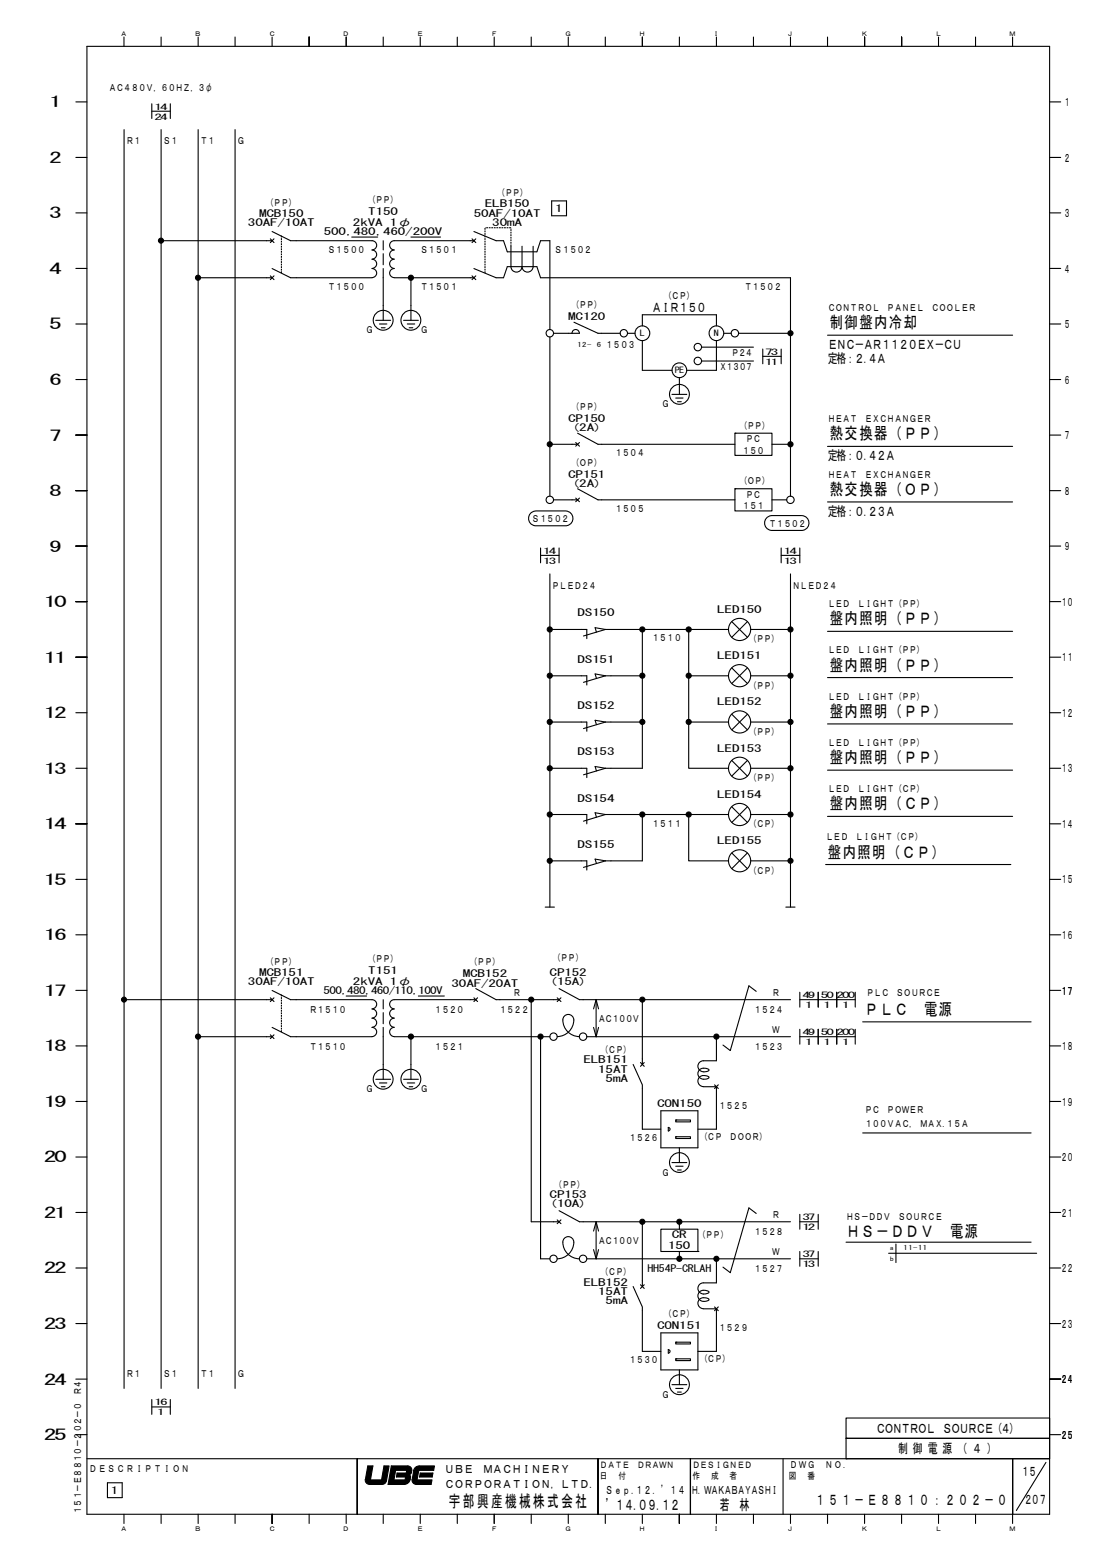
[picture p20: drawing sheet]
<svg xmlns="http://www.w3.org/2000/svg" width="210mm" height="297mm" viewBox="0 0 210 297" stroke-linecap="round" stroke-linejoin="round" font-family="sans-serif">
<defs><g id="words">
<g font-size="3.2">
<text x="158.4" y="62.7">制御盤内冷却</text>
<text x="158.4" y="83.9">熱交換器（ＰＰ）</text>
<text x="158.4" y="94.5">熱交換器（ＯＰ）</text>
<text x="158.4" y="119.2">盤内照明（ＰＰ）</text>
<text x="158.4" y="128">盤内照明（ＰＰ）</text>
<text x="158.4" y="136.8">盤内照明（ＰＰ）</text>
<text x="158.4" y="145.7">盤内照明（ＰＰ）</text>
<text x="158.4" y="154.5">盤内照明（ＣＰ）</text>
<text x="158" y="163.7">盤内照明（ＣＰ）</text>
<text x="165.1" y="193.7">ＰＬＣ　電源</text>
<text x="161.6" y="236.2">ＨＳ－ＤＤＶ　電源</text>
<text x="85.7" y="287.7">宇部興産機械株式会社</text>
</g>
<g font-size="2.9">
<text x="155.6" y="287.3">１ ５ １ － Ｅ ８ ８ １ ０ ： ２ ０ ２ － ０</text>
<text x="115.6" y="288.2">’１４．０９．１２</text>
<text x="137.4" y="288.2">若 林</text>
</g>
<g font-size="2.8">
<text x="9.4" y="20.5">1</text>
<text x="9.4" y="31.1">2</text>
<text x="9.4" y="41.7">3</text>
<text x="9.4" y="52.3">4</text>
<text x="9.4" y="62.9">5</text>
<text x="9.4" y="73.5">6</text>
<text x="9.4" y="84.1">7</text>
<text x="9.4" y="94.7">8</text>
<text x="9.4" y="105.3">9</text>
<text x="8.4" y="115.9">10</text>
<text x="8.4" y="126.5">11</text>
<text x="8.4" y="137.1">12</text>
<text x="8.4" y="147.7">13</text>
<text x="8.4" y="158.3">14</text>
<text x="8.4" y="168.9">15</text>
<text x="8.4" y="179.5">16</text>
<text x="8.4" y="190.1">17</text>
<text x="8.4" y="200.7">18</text>
<text x="8.4" y="211.3">19</text>
<text x="8.4" y="221.9">20</text>
<text x="8.4" y="232.5">21</text>
<text x="8.4" y="243.1">22</text>
<text x="8.4" y="253.7">23</text>
<text x="8.4" y="264.3">24</text>
<text x="8.4" y="274.9">25</text>
</g>
<g font-size="2.5">
<text x="124.4" y="59.6">ＡＩＲ１５０</text>
<text x="158" y="66.7">ＥＮＣ－ＡＲ１１２０ＥＸ－ＣＵ</text>
<text x="158" y="69.3">定格：２．４Ａ</text>
<text x="158" y="87.8">定格：０．４２Ａ</text>
<text x="158" y="98.4">定格：０．２３Ａ</text>
<text x="167.2" y="273.5">ＣＯＮＴＲＯＬ　ＳＯＵＲＣＥ（４）</text>
<text x="171.4" y="277.4">制 御 電 源 （ ４ ）</text>
<text x="193.5" y="281.9">１５</text>
<text x="195.5" y="287.2">２０７</text>
</g>
<g font-size="2.2">
<text x="203.1" y="20.3">１</text>
<text x="203.1" y="30.8">２</text>
<text x="203.1" y="41.4">３</text>
<text x="203.1" y="52">４</text>
<text x="203.1" y="62.7">５</text>
<text x="203.1" y="73.3">６</text>
<text x="203.1" y="83.8">７</text>
<text x="203.1" y="94.4">８</text>
<text x="203.1" y="105">９</text>
<text x="202.5" y="115.7">１０</text>
<text x="202.5" y="126.3">１１</text>
<text x="202.5" y="136.9">１２</text>
<text x="202.5" y="147.5">１３</text>
<text x="202.5" y="158.1">１４</text>
<text x="202.5" y="168.7">１５</text>
<text x="202.5" y="179.3">１６</text>
<text x="202.5" y="189.9">１７</text>
<text x="202.5" y="200.5">１８</text>
<text x="202.5" y="211.1">１９</text>
<text x="202.5" y="221.7">２０</text>
<text x="202.5" y="232.3">２１</text>
<text x="202.5" y="242.9">２２</text>
<text x="202.5" y="253.5">２３</text>
<text x="202.5" y="264.1">２４</text>
<text x="202.5" y="274.7">２５</text>
<text x="84.9" y="281.2">ＵＢＥ</text>
<text x="92.2" y="281.2">ＭＡＣＨＩＮＥＲＹ</text>
<text x="84.9" y="284">ＣＯＲＰＯＲＡＴＩＯＮ，ＬＴＤ．</text>
<text x="115.6" y="285.3">Ｓｅｐ．１２．’１４</text>
<text x="131.9" y="285.3">Ｈ．ＷＡＫＡＢＡＹＡＳＨＩ</text>
</g>
<g font-size="1.9">
<text x="20.8" y="17.3">ＡＣ４８０Ｖ，６０ＨＺ，３φ</text>
<text x="24.1" y="27.6">Ｒ１</text>
<text x="31.1" y="27.6">Ｓ１</text>
<text x="38.2" y="27.6">Ｔ１</text>
<text x="45.3" y="27.6">Ｇ</text>
<text x="49.4" y="41.4">MCB150</text>
<text x="50.8" y="39.4">（ＰＰ）</text>
<text x="70.3" y="38.7">（ＰＰ）</text>
<text x="70.3" y="41">T150</text>
<text x="90.4" y="41.4">50AF/10AT</text>
<text x="92.6" y="39.6">ELB150</text>
<text x="95" y="37.5">（ＰＰ）</text>
<text x="106" y="40.5">1</text>
<text x="47.3" y="43.1">30AF/10AT</text>
<text x="61.8" y="44.9">500,480,460/200V</text>
<text x="67.4" y="43.1">2kVA</text>
<text x="74.4" y="43.1">1φ</text>
<text x="94" y="43.1">30mA</text>
<text x="62.6" y="48.2">Ｓ１５００</text>
<text x="80.3" y="48.2">Ｓ１５０１</text>
<text x="105.9" y="48.2">Ｓ１５０２</text>
<text x="62.6" y="55.3">Ｔ１５００</text>
<text x="80.3" y="55.3">Ｔ１５０１</text>
<text x="109.1" y="58.8">（ＰＰ）</text>
<text x="126.8" y="57.1">（ＣＰ）</text>
<text x="142.1" y="55.3">Ｔ１５０２</text>
<text x="158" y="59.4">ＣＯＮＴＲＯＬ　ＰＡＮＥＬ　ＣＯＯＬＥＲ</text>
<text x="69.8" y="63.6">Ｇ</text>
<text x="80.3" y="63.6">Ｇ</text>
<text x="108.5" y="61.2">MC120</text>
<text x="115.6" y="66.4">１５０３</text>
<text x="137.3" y="70.7">Ｘ１３０７</text>
<text x="139.6" y="68">Ｐ２４</text>
<text x="126.3" y="77.7">Ｇ</text>
<text x="108.5" y="80.6">CP150</text>
<text x="109.1" y="78.3">（ＰＰ）</text>
<text x="109.2" y="82.3">(2A)</text>
<text x="141.2" y="81.8">（ＰＰ）</text>
<text x="158" y="80.6">ＨＥＡＴ　ＥＸＣＨＡＮＧＥＲ</text>
<text x="109.1" y="88.9">（ＯＰ）</text>
<text x="117.4" y="87.1">１５０４</text>
<text x="141.6" y="86.6">１５０</text>
<text x="142.3" y="84.5">ＰＣ</text>
<text x="108.5" y="91.2">CP151</text>
<text x="109.2" y="92.9">(2A)</text>
<text x="141.2" y="92.4">（ＯＰ）</text>
<text x="142.3" y="95.1">ＰＣ</text>
<text x="158" y="91.2">ＨＥＡＴ　ＥＸＣＨＡＮＧＥＲ</text>
<text x="101.5" y="99.7">Ｓ１５０２</text>
<text x="117.4" y="97.7">１５０５</text>
<text x="141.6" y="97.2">１５１</text>
<text x="146.8" y="100.5">Ｔ１５０２</text>
<text x="105.3" y="112.4">ＰＬＥＤ２４</text>
<text x="151.3" y="112.4">ＮＬＥＤ２４</text>
<text x="110.2" y="117.7">DS150</text>
<text x="136.9" y="117">LED150</text>
<text x="158" y="115.9">ＬＥＤ　ＬＩＧＨＴ（ＰＰ）</text>
<text x="124.4" y="122.4">１５１０</text>
<text x="136.9" y="125.8">LED151</text>
<text x="143" y="122.6">（ＰＰ）</text>
<text x="158" y="124.7">ＬＥＤ　ＬＩＧＨＴ（ＰＰ）</text>
<text x="110.2" y="126.5">DS151</text>
<text x="143" y="131.5">（ＰＰ）</text>
<text x="110.2" y="135.3">DS152</text>
<text x="136.9" y="134.6">LED152</text>
<text x="158" y="133.6">ＬＥＤ　ＬＩＧＨＴ（ＰＰ）</text>
<text x="136.9" y="143.5">LED153</text>
<text x="143" y="140.3">（ＰＰ）</text>
<text x="158" y="142.4">ＬＥＤ　ＬＩＧＨＴ（ＰＰ）</text>
<text x="110.2" y="144.2">DS153</text>
<text x="143" y="149.1">（ＰＰ）</text>
<text x="110.2" y="153">DS154</text>
<text x="136.9" y="152.3">LED154</text>
<text x="158" y="151.3">ＬＥＤ　ＬＩＧＨＴ（ＣＰ）</text>
<text x="110.2" y="161.8">DS155</text>
<text x="124.4" y="157.8">１５１１</text>
<text x="136.9" y="161.1">LED155</text>
<text x="143" y="158">（ＣＰ）</text>
<text x="157.6" y="160.4">ＬＥＤ　ＬＩＧＨＴ（ＣＰ）</text>
<text x="143" y="166.8">（ＣＰ）</text>
<text x="50.8" y="184.3">（ＰＰ）</text>
<text x="70.3" y="183.6">（ＰＰ）</text>
<text x="70.3" y="185.9">T151</text>
<text x="89.7" y="184.3">（ＰＰ）</text>
<text x="105.6" y="183.4">（ＰＰ）</text>
<text x="47.3" y="188">30AF/10AT</text>
<text x="49.4" y="186.2">MCB151</text>
<text x="61.8" y="189.8">500,480,460/110,100V</text>
<text x="67.4" y="188">2kVA</text>
<text x="74.4" y="188">1φ</text>
<text x="86.2" y="188.4">30AF/20AT</text>
<text x="88.3" y="186.6">MCB152</text>
<text x="97.9" y="190.1">Ｒ</text>
<text x="104.9" y="186.2">CP152</text>
<text x="104.9" y="188">(15A)</text>
<text x="147.4" y="190.1">Ｒ</text>
<text x="165.4" y="190.1">ＰＬＣ　ＳＯＵＲＣＥ</text>
<text x="59.1" y="193.3">Ｒ１５１０</text>
<text x="82.9" y="193.3">１５２０</text>
<text x="95.3" y="193.3">１５２２</text>
<text x="114.2" y="195.1">ＡＣ１００Ｖ</text>
<text x="143.9" y="193.3">１５２４</text>
<text x="147.4" y="197.2">Ｗ</text>
<text x="59.1" y="200.4">Ｔ１５１０</text>
<text x="82.9" y="200.4">１５２１</text>
<text x="111.4" y="203">ELB151</text>
<text x="114.7" y="201.1">（ＣＰ）</text>
<text x="143.9" y="200.4">１５２３</text>
<text x="69.8" y="208.5">Ｇ</text>
<text x="80.3" y="208.5">Ｇ</text>
<text x="114.2" y="204.8">15AT</text>
<text x="115.6" y="206.5">5mA</text>
<text x="125.4" y="211.3">CON150</text>
<text x="137.2" y="211.7">１５２５</text>
<text x="165.1" y="215.2">１００ＶＡＣ， ＭＡＸ.１５Ａ</text>
<text x="165.1" y="212.6">ＰＣ　ＰＯＷＥＲ</text>
<text x="120" y="217.9">１５２６</text>
<text x="133.6" y="217.7">（ＣＰ　ＤＯＯＲ）</text>
<text x="105.9" y="226.7">（ＰＰ）</text>
<text x="126.3" y="224.4">Ｇ</text>
<text x="104.9" y="228.6">CP153</text>
<text x="104.9" y="230.4">(10A)</text>
<text x="147.4" y="232.5">Ｒ</text>
<text x="161.5" y="232.9">ＨＳ－ＤＤＶ　ＳＯＵＲＣＥ</text>
<text x="114.2" y="237.5">ＡＣ１００Ｖ</text>
<text x="127.6" y="238.5">150</text>
<text x="128.2" y="236.4">CR</text>
<text x="133.3" y="236.4">（ＰＰ）</text>
<text x="143.9" y="235.7">１５２８</text>
<text x="147.4" y="239.6">Ｗ</text>
<text x="111.4" y="245.4">ELB152</text>
<text x="114.7" y="243.5">（ＣＰ）</text>
<text x="123.6" y="242.8">HH54P-CRLAH</text>
<text x="143.9" y="242.8">１５２７</text>
<text x="114.2" y="247.2">15AT</text>
<text x="115.6" y="249">5mA</text>
<text x="126.8" y="251.4">（ＣＰ）</text>
<text x="125.4" y="253.7">CON151</text>
<text x="137.2" y="254.1">１５２９</text>
<text x="24.1" y="262.9">Ｒ１</text>
<text x="31.1" y="262.9">Ｓ１</text>
<text x="38.2" y="262.9">Ｔ１</text>
<text x="45.3" y="262.9">Ｇ</text>
<text x="120" y="260.3">１５３０</text>
<text x="133.6" y="260.1">（ＣＰ）</text>
<text x="126.3" y="266.8">Ｇ</text>
<text x="17" y="280.9">ＤＥＳＣＲＩＰＴＩＯＮ</text>
<text x="150.7" y="280.2">ＤＷＧ　ＮＯ.</text>
<text x="21.2" y="285.2">1</text>
<text x="15.5" y="289" transform="rotate(-90 15.5 289)">１５１－Ｅ８８１０－２０２－０　Ｒ４</text>
</g>
<g font-size="1.8">
<text x="114.5" y="280.2">ＤＡＴＥ　ＤＲＡＷＮ</text>
<text x="132.2" y="280.2">ＤＥＳＩＧＮＥＤ</text>
<text x="114.5" y="282.4">日</text>
<text x="118.1" y="282.4">付</text>
<text x="132.2" y="282.4">作</text>
<text x="135.7" y="282.4">成</text>
<text x="139.3" y="282.4">者</text>
<text x="150.6" y="282.4">図</text>
<text x="154.1" y="282.4">番</text>
</g>
<g font-size="1.6">
<text x="29.5" y="20.9">14</text>
<text x="29.5" y="22.9">24</text>
<text x="122.2" y="64.2">L</text>
<text x="136.3" y="64.2">N</text>
<text x="128.8" y="71.3">PE</text>
<text x="146.1" y="67.7">73</text>
<text x="146.1" y="69.7">11</text>
<text x="103.7" y="105.7">14</text>
<text x="103.7" y="107.7">13</text>
<text x="149.6" y="105.7">14</text>
<text x="149.6" y="107.7">13</text>
<text x="153.2" y="190.5">49</text>
<text x="156.7" y="190.5">50</text>
<text x="159.7" y="190.5">200</text>
<text x="153.2" y="197.6">49</text>
<text x="153.7" y="192.5">1</text>
<text x="156.7" y="197.6">50</text>
<text x="157.2" y="192.5">1</text>
<text x="159.7" y="197.6">200</text>
<text x="160.8" y="192.5">1</text>
<text x="153.7" y="199.5">1</text>
<text x="157.2" y="199.5">1</text>
<text x="160.8" y="199.5">1</text>
<text x="153.2" y="232.9">37</text>
<text x="153.2" y="234.9">12</text>
<text x="153.2" y="240">37</text>
<text x="153.2" y="241.9">13</text>
<text x="29.5" y="268.3">16</text>
<text x="30" y="270.2">1</text>
</g>
<g font-size="1.3">
<text x="23" y="6.8">Ａ</text>
<text x="37.1" y="6.8">Ｂ</text>
<text x="51.3" y="6.8">Ｃ</text>
<text x="65.4" y="6.8">Ｄ</text>
<text x="79.5" y="6.8">Ｅ</text>
<text x="93.7" y="6.8">Ｆ</text>
<text x="107.8" y="6.8">Ｇ</text>
<text x="121.9" y="6.8">Ｈ</text>
<text x="136.1" y="6.8">Ｉ</text>
<text x="150.2" y="6.8">Ｊ</text>
<text x="164.4" y="6.8">Ｋ</text>
<text x="178.5" y="6.8">Ｌ</text>
<text x="192.6" y="6.8">Ｍ</text>
<text x="110.2" y="66.2">12-</text>
<text x="113.9" y="66.2">6</text>
<text x="169.7" y="238.7">ａ</text>
<text x="172.5" y="238.7">11-11</text>
<text x="169.7" y="240.8">ｂ</text>
<text x="23" y="292.4">Ａ</text>
<text x="37.1" y="292.4">Ｂ</text>
<text x="51.3" y="292.4">Ｃ</text>
<text x="65.4" y="292.4">Ｄ</text>
<text x="79.5" y="292.4">Ｅ</text>
<text x="93.7" y="292.4">Ｆ</text>
<text x="107.8" y="292.4">Ｇ</text>
<text x="121.9" y="292.4">Ｈ</text>
<text x="136.1" y="292.4">Ｉ</text>
<text x="150.2" y="292.4">Ｊ</text>
<text x="164.4" y="292.4">Ｋ</text>
<text x="178.5" y="292.4">Ｌ</text>
<text x="192.6" y="292.4">Ｍ</text>
</g>
</g></defs>
<g fill="none" stroke="#000" stroke-width=".21">
<path d="M14.5 19.5h2.1M16.6 8.8h183.8v280.3h-183.8zM23.7 7.1v1.7M29 19.8v2.8M30.8 7.1v1.7M32.5 19.8v2.8M37.8 7.1v1.7M44.9 7.1v1.7M51.9 7.1v1.7M59 7.1v1.7M66.1 7.1v1.7M73.2 7.1v1.7"/>
<path d="M80.2 7.1v1.7M87.3 7.1v1.7M94.3 7.1v1.7M101.4 7.1v1.7M108.5 7.1v1.7M115.5 7.1v1.7M122.6 7.1v1.7M129.7 7.1v1.7M136.8 7.1v1.7M143.8 7.1v1.7M150.9 7.1v1.7M158 7.1v1.7"/>
<path d="M165 7.1v1.7M172.1 7.1v1.7M179.2 7.1v1.7M186.2 7.1v1.7M193.3 7.1v1.7M200.4 19.5h2.1M14.5 30.1h2.1M23.7 24.7v240.3M29 21.2h3.5M30.8 24.7v240.3M37.8 24.7v240.3M44.9 24.7v240.3"/>
<path d="M105.3 38.4h2.8v2.8h-2.8zM200.4 30.1h2.1M14.5 40.6h2.1M14.5 51.2h2.1M30.8 46h21.1M37.8 53h14.1M51.6 52.7l.7 .7M51.6 45.6l.7 .7M51.9 44.2l3.6 1.8h15.5a.88 .88 0 0 1 .9 .8 .88 .88 0 0 1-.9 .9 .88 .88 0 0 1 .9 .9 .88 .88 0 0 1-.9 .9 .89 .89 0 0 1 .9 .9 .89 .89 0 0 1-.9 .8 .88 .88 0 0 1 .9 .9 .88 .88 0 0 1-.9 .9h-15.5l-3.6-1.7M52.3 52.7l-.7 .7M52.3 45.6l-.7 .7M67.1 45.3h5"/>
<path d="M73.2 46v1.7M73.2 48.4v2.1M73.2 51.3v9.9M78.4 53v8.2M78.4 45.3h5.7M90.1 45.6l.7 .7M90.1 52.7l.7 .7M90.5 46h-15.3a.88 .88 0 0 0-.8 .8 .88 .88 0 0 0 .8 .9 .88 .88 0 0 0-.8 .9 .88 .88 0 0 0 .8 .9 .89 .89 0 0 0-.8 .9 .89 .89 0 0 0 .8 .8 .88 .88 0 0 0-.8 .9 .88 .88 0 0 0 .8 .9h15.3M90.5 51.3l4.2 1.7h1.4l.7-2.1h5.7l.7 2.1h47.7v41.7M90.5 44.2l4.2 1.8h1.4l.7 2.1h5.7l.7-2.1h1.8v16.9M90.8 45.6l-.7 .7M90.8 52.7l-.7 .7"/>
<path d="M97.5 50.9a1.06 1.06 0 0 0 1.1 1 1.06 1.06 0 0 0 1.1-1 1.06 1.06 0 0 0 1 1 1.06 1.06 0 0 0 1.1-1M97.5 47v3.9M99.7 47v3.9M101.8 47v3.9M200.4 40.6h2.1M200.4 51.2h2.1M14.5 61.8h2.1M14.5 72.5h2.1M71.7 61.2h2.9M72.4 61.8h1.5M72.8 62.6h.7M77 61.2h2.9"/>
<path d="M77.7 61.8h1.5M78.1 62.6h.7M105 64.3v30.4M105.7 63.6h4.9M109.2 63.6a.7 .7 0 0 1 .7-.7 .7 .7 0 0 1 .7 .7M109.6 61.5l4.6 2.1h4.2M119.8 63.6h1.4M122.6 62.2v-2.1h14.2v2.1M122.6 65v5.7h5.7M128.3 75.3h2.8M129 76h1.4M129.3 76.7h.7"/>
<path d="M129.7 72.1v3.2M133.9 66.3h9.9M133.9 68.9h9.9M136.8 65v5.7h-5.7M138.2 63.6h1.4M141 63.6h9.9M145.6 66.6v2.8M145.6 68h3.5M149.1 66.6v2.8M158 64h35.3M200.4 61.8h2.1M200.4 72.5h2.1"/>
<path d="M14.5 83.1h2.1M14.5 93.7h2.1M101.2 98l.4-.3 .7-.2h5.7a1.42 1.42 0 0 1 1.4 1.5 1.42 1.42 0 0 1-1.4 1.4h-5.8a1.42 1.42 0 0 1-1-2.4zM109.9 84.5l.7 .7M109.9 95.1l.7 .7M110.3 84.8h-5.3M110.3 82.7l3.9 2.1h26.1M110.3 95.4h-4.6M110.3 93.3l3.9 2.1h26.1M110.6 84.5l-.7 .7M110.6 95.1l-.7 .7M140.3 82.7h7.1v4.2h-7.1z"/>
<path d="M140.3 82.7h.1M140.3 93.3h7.1v4.2h-7.1zM140.3 93.3h.1M146.3 98.9l.4-.3 .5-.2h5.8a1.42 1.42 0 0 1 1.4 1.4 1.42 1.42 0 0 1-1.4 1.5h-5.8a1.42 1.42 0 0 1-.9-2.4zM147.4 84.8h3.5M147.4 95.4h2.8M158 85.2h35.3M158 95.8h35.3M200.4 83.1h2.1M200.4 93.7h2.1M14.5 104.2h2.1M14.5 114.9h2.1"/>
<path d="M103.2 104.6v2.8M103.2 106h3.5M105 109.6v63.6M106.7 104.6v2.8M139.7 118.7l3 2.9M142.7 118.7l-3 2.9M149.1 106h3.6M149.1 104.6v2.8M150.9 109.6v63.6M152.7 104.6v2.8M200.4 104.2h2.1M200.4 114.9h2.1"/>
<path d="M14.5 125.5h2.1M14.5 136.1h2.1M105 120.2h7v1.7M105 129h7v1.8M105 137.8h7v1.8M115.6 120.2l-2-.4 .3 .9M115.6 129l-2-.3 .3 .8M115.6 137.8l-2-.3 .3 .8M115.6 120.2l-4.2 1.2M115.6 129l-4.2 1.3M115.6 137.8l-4.2 1.3M122.6 129h-7"/>
<path d="M122.6 137.8h-7M122.6 120.2v26.5h-7M131.5 120.2v26.5h7.6M131.5 129h7.6M131.5 137.8h7.6M139.1 120.2h-23.5M139.7 127.5l3 3M139.7 136.4l3 2.9M142.7 127.5l-3 3M142.7 136.4l-3 2.9M143.3 120.2h7.6M143.3 129h7.6"/>
<path d="M143.3 137.8h7.6M158 120.5h35.3M158 129.3h35.3M158 138.2h35.3M200.4 125.5h2.1M200.4 136.1h2.1M14.5 146.7h2.1M14.5 157.3h2.1M105 155.5h7v1.8M105 146.7h7v1.7M115.6 146.7l-2-.4 .3 .9M115.6 155.5l-2-.3 .3 .8"/>
<path d="M115.6 146.7l-4.2 1.2M115.6 155.5l-4.2 1.3M122.6 155.5v8.8h-7M131.5 155.5v8.8h7.6M139.1 155.5h-23.5M139.7 145.2l3 2.9M139.7 154l3 3M142.7 145.2l-3 2.9M142.7 154l-3 3M143.3 146.7h7.6M143.3 155.5h7.6M158 147h35.3"/>
<path d="M158 155.9h35.3M200.4 146.7h2.1M200.4 157.3h2.1M14.5 167.9h2.1M14.5 178.5h2.1M104.1 173.2h1.7M105 164.3h7v1.8M115.6 164.3l-2-.3 .3 .8M115.6 164.3l-4.2 1.3M139.7 162.8l3 3M142.7 162.8l-3 3M143.3 164.3h7.6"/>
<path d="M150 173.2h1.8M157.6 165h35.4M200.4 167.9h2.1M200.4 178.5h2.1M14.5 189.1h2.1M14.5 199.7h2.1M23.7 190.8h28.2M37.8 197.9h14.1M51.6 197.5l.7 .8M51.6 190.5l.7 .7M51.9 189.1l3.6 1.7h15.5a.88 .88 0 0 1 .9 .9 .88 .88 0 0 1-.9 .9 .88 .88 0 0 1 .9 .9 .88 .88 0 0 1-.9 .9 .88 .88 0 0 1 .9 .8 .88 .88 0 0 1-.9 .9M51.9 196.1l3.6 1.8h15.5a.88 .88 0 0 0 .9-.9 .88 .88 0 0 0-.9-.9"/>
<path d="M52.3 197.5l-.7 .8M52.3 190.5l-.7 .7M66.1 190.1h3.9M73.2 190.8v1.8M73.2 193.3v2.1M73.2 196.1v9.9M75.2 196.1a.88 .88 0 0 0-.8 .9 .88 .88 0 0 0 .8 .9h29.8M78.4 197.9v8.1M79.9 190.1h4.9M90.5 190.5l.7 .7M90.8 188.7l3.9 2.1h12M90.8 190.8h-15.6a.88 .88 0 0 0-.8 .9 .88 .88 0 0 0 .8 .9 .88 .88 0 0 0-.8 .9 .88 .88 0 0 0 .8 .9 .88 .88 0 0 0-.8 .8 .88 .88 0 0 0 .8 .9"/>
<path d="M91.2 190.5l-.7 .7M101.4 190.8v42.4h5.3M103.2 197.9v42.4h1.8M106.4 197.9a3.2 3.2 0 0 0 3.1-3.5 1.04 1.04 0 0 0-1.2-.7 1.04 1.04 0 0 0-.9 1 3.2 3.2 0 0 0 3.2 3.2M106.4 190.5l.7 .7M106.7 188.7l3.9 2.1h40.3M107.1 190.5l-.7 .7M112 197.9h38.9M113.3 196.1l.5 1.8M113.8 190.8l-.5 1.8M113.8 190.8v7.1M113.8 190.8l.5 1.8"/>
<path d="M114.3 196.1l-.5 1.8M122.6 190.8v12.4M136.8 197.9v4.6h-2.5M144.4 189.3l-1.4-1.1-3.6 12.4-1.4-1.1M152.7 190.8h10.6M152.7 197.9h10.6M152.7 189.4v2.9M152.7 196.5v2.8M156.2 189.4v2.9M156.2 196.5v2.8M159.7 189.4v2.9M159.7 196.5v2.8"/>
<path d="M163.3 189.4v2.9M163.3 196.5v2.8M164.7 195.1h32.1M200.4 189.1h2.1M200.4 199.7h2.1M14.5 210.3h2.1M71.7 206h2.9M72.4 206.7h1.5M72.8 207.5h.7M77 206h2.9M77.7 206.7h1.5M78.1 207.5h.7"/>
<path d="M120.9 203.2l1.7 3.9v8.5h3.6M122.3 202.8l.7 .8M123 202.8l-.7 .8M126.2 212h7v7.1h-7zM127.6 215.2a.34 .34 0 0 1 .3 .4 .34 .34 0 0 1-.3 .3zM129 213.8h2.8v.4h-2.8zM129 213.8h.1M129 217h2.8v.3h-2.8zM129 217h.1M129.7 219.1v2.8M134.3 205.3a1.06 1.06 0 0 0-1.1 1.1 1.06 1.06 0 0 0 1.1 1M134.3 202.5a1.05 1.05 0 0 0-1.1 1 1.05 1.05 0 0 0 1.1 1.1"/>
<path d="M134.3 203.9a1.05 1.05 0 0 0-1.1 1.1 1.05 1.05 0 0 0 1.1 1M134.3 205.3l.7 .1 .3 .2a.95 .95 0 0 1-1 .4M134.3 203.9l.8 .1a.26 .26 0 0 1 .2 .4 .26 .26 0 0 1-.3 .1l-.7 .1M134.3 207.5h2.5v8.1h-3.6M136.4 207.1l.7 .7M137.1 207.1l-.7 .7M164.7 216.3h32.1M200.4 210.3h2.1M14.5 220.9h2.1M14.5 231.5h2.1M106.4 232.9l.7 .7M106.7 231.1l3.9 2.1h40.3"/>
<path d="M107.1 232.9l-.7 .7M107.4 237.1a3.2 3.2 0 0 0 3.2 3.2M107.4 237.1a1.05 1.05 0 0 1 1.1-1 1.05 1.05 0 0 1 1 1M109.5 237.1a3.2 3.2 0 0 1-3.1 3.2M113.3 238.5l.5 1.8M113.8 233.2l-.5 1.8M113.8 233.2v7.1M113.8 233.2l.5 1.8M114.3 238.5l-.5 1.8M122.6 233.2v12.4M126.2 234.7h7v4.2h-7zM128.3 221.9h2.8"/>
<path d="M129 222.6h1.4M129.3 223.4h.7M129.7 238.9v1.4M129.7 233.2v1.5M133.2 238.9h.1M144.4 231.6l-1.4-1-3.6 12.4-1.4-1.1M152.7 233.2h3.5M152.7 231.8v2.9M152.7 238.9v2.8M156.2 231.8v2.9M156.2 238.9v2.8M161.5 237.1h35.3"/>
<path d="M169.6 239.2h28.3M171 237.5v3.5M200.4 220.9h2.1M200.4 231.5h2.1M14.5 242.1h2.1M14.5 252.7h2.1M112 240.3h38.9M120.9 245.6l1.7 3.9v8.5h3.6M122.3 245.3l.7 .7M123 245.3l-.7 .7M126.2 254.4h7v7.1h-7zM127.6 257.6v.7a.34 .34 0 0 0 .3-.3 .34 .34 0 0 0-.3-.4"/>
<path d="M129 256.2h2.8v.4h-2.8zM129 256.2h.1M129 259.4h2.8v.3h-2.8zM129 259.4h.1M134.3 244.9a1.06 1.06 0 0 0-1.1 1.1 1.06 1.06 0 0 0 1.1 1M134.3 246.3a1.06 1.06 0 0 0-1.1 1.1 1.06 1.06 0 0 0 1.1 1M134.3 247.7a1.05 1.05 0 0 0-1.1 1.1 1.05 1.05 0 0 0 1.1 1M134.3 246.3h.4a.56 .56 0 0 1 .6 .4l-.3 .2-.7 .1M134.3 247.7l.8 .2a.25 .25 0 0 1 .2 .3 .25 .25 0 0 1-.3 .1l-.7 .1M134.3 249.9h2.5v8.1h-3.6M136.4 249.5l.7 .7M136.8 240.3v4.6h-2.5"/>
<path d="M137.1 249.5l-.7 .7M152.7 240.3h3.5M200.4 242.1h2.1M200.4 252.7h2.1M14.5 263.3h2.1M14.5 273.9h2.1M16.6 278.5h183.8M29 267.2v2.8M29 268.6h3.5M32.5 267.2v2.8M68.2 278.5v10.6M114.2 278.5v10.6"/>
<path d="M128.3 264.3h2.8M129 265h1.4M129.3 265.7h.7M129.7 261.5v2.8M131.8 278.5v10.6M149.5 278.5v10.6M161.5 270.7h38.9v3.9h-38.9zM161.5 274.6h.1M161.5 274.6h38.9v3.9h-38.9zM161.5 278.5h.1M193.3 278.5v12.3M199.7 279.2l-5.7 9.2"/>
<path d="M200.4 263.3h2.1M200.4 273.9h2.1M20.5 283.1h2.8v2.8h-2.8zM23.7 289.1v1.7M30.8 289.1v1.7M37.8 289.1v1.7M44.9 289.1v1.7M51.9 289.1v1.7M59 289.1v1.7M66.1 289.1v1.7M73.2 289.1v1.7M73.7 282.7a.79 .79 0 0 1-.7 .7"/>
<path d="M73.8 282.7l.5-2.9h-1l-.5 2.7h-2.1l.5-2.7h-1l-.5 2.8a.79 .79 0 0 0 .8 .8h2.5M75.5 280.7h2.1v.5h-1.8l-.1 .8h1.7l-.1 .5h-2.1zM78 281.5l.3 .2v.8M78.5 281.1l-.4 .4M78.5 281.2l.1-.5a.75 .75 0 0 0-.8-.9h-3.1l-.6 3.6h3.1a1.18 1.18 0 0 0 1.1-.9M79 280.7a1.09 1.09 0 0 1 1.1-.9h2.8l-.1 .9h-2.9l-.3 1.8h2.9l-.2 .9h-2.9a.83 .83 0 0 1-.7-1M79 280.8l-.3 1.7M80.2 281.2h2.4l-.1 .8h-2.4zM80.2 289.1v1.7M87.3 289.1v1.7M94.3 289.1v1.7M101.4 289.1v1.7"/>
<path d="M108.5 289.1v1.7M115.5 289.1v1.7M122.6 289.1v1.7M129.7 289.1v1.7M136.8 289.1v1.7M143.8 289.1v1.7M150.9 289.1v1.7M158 289.1v1.7M165 289.1v1.7M172.1 289.1v1.7M179.2 289.1v1.7M186.2 289.1v1.7"/>
<circle cx="73.1" cy="61.1" r="1.89"/>
<circle cx="78.4" cy="61.1" r="1.89"/>
<circle cx="105" cy="63.6" r=".71"/>
<circle cx="119.1" cy="63.6" r=".7"/>
<circle cx="122.6" cy="63.6" r="1.41"/>
<circle cx="129.7" cy="70.7" r="1.4"/>
<circle cx="129.7" cy="75.3" r="1.89"/>
<circle cx="133.2" cy="68.9" r=".71"/>
<circle cx="133.2" cy="66.3" r=".71"/>
<circle cx="136.8" cy="63.6" r="1.4"/>
<circle cx="140.3" cy="63.6" r=".71"/>
<circle cx="105" cy="95.4" r=".71"/>
<circle cx="150.9" cy="95.4" r=".71"/>
<circle cx="141.2" cy="137.8" r="2.12"/>
<circle cx="141.2" cy="120.2" r="2.12"/>
<circle cx="141.2" cy="129" r="2.12"/>
<circle cx="141.2" cy="146.7" r="2.12"/>
<circle cx="141.2" cy="155.5" r="2.12"/>
<circle cx="141.2" cy="164.3" r="2.11"/>
<circle cx="105.7" cy="197.9" r=".7"/>
<circle cx="111.3" cy="197.9" r=".71"/>
<circle cx="73.1" cy="206" r="1.89"/>
<circle cx="78.4" cy="206" r="1.89"/>
<circle cx="129.7" cy="221.9" r="1.89"/>
<circle cx="105.7" cy="240.3" r=".7"/>
<circle cx="111.3" cy="240.3" r=".71"/>
<circle cx="129.7" cy="264.3" r="1.89"/>
</g>
<path d="M70.2 279.8l-.5 2.7a.79 .79 0 0 0 .7 .9h2.7l.5-.3 .2-.4 .5-2.9h-1l-.5 2.7h-2.1l.5-2.7zM74.7 279.8l-.6 3.6h3.2a1.22 1.22 0 0 0 1-1.8h-.2l.4-.3 .1-.8-.4-.5-.3-.2zM75.5 280.7h2.1v.5h-1.8l-.1 .8h1.7l-.1 .5h-2.1zM79.4 280a2.6 2.6 0 0 0-.6 1.9l-.1 .7a.79 .79 0 0 0 .7 .8h2.9l.2-.9h-2.9l.3-1.8h2.9l.1-.9h-3zM80.2 281.2l-.1 .8h2.4l.1-.8z" fill-rule="evenodd" fill="#000"/>
<path d="M53.7 45v7.1M92.6 52.1v-8.6M97.5 43.5h-4.9M97.5 47v-3.5M53.7 189.9v7.1" fill="none" stroke="#000" stroke-width=".21" stroke-dasharray=".3 .1" stroke-linecap="butt"/>
<g fill="#000" stroke="#000" stroke-width=".21">
<circle cx="30.7" cy="45.9" r=".48"/>
<circle cx="37.8" cy="53" r=".49"/>
<circle cx="78.4" cy="53" r=".49"/>
<circle cx="150.9" cy="63.6" r=".48"/>
<circle cx="104.9" cy="84.8" r=".49"/>
<circle cx="150.9" cy="84.8" r=".49"/>
<circle cx="104.9" cy="120.2" r=".49"/>
<circle cx="104.9" cy="129" r=".49"/>
<circle cx="104.9" cy="137.8" r=".49"/>
<circle cx="122.6" cy="120.2" r=".49"/>
<circle cx="122.6" cy="129" r=".49"/>
<circle cx="122.6" cy="137.8" r=".49"/>
<circle cx="131.5" cy="129" r=".49"/>
<circle cx="131.5" cy="120.2" r=".49"/>
<circle cx="131.5" cy="137.8" r=".49"/>
<circle cx="150.9" cy="120.2" r=".49"/>
<circle cx="150.9" cy="129" r=".49"/>
<circle cx="150.9" cy="137.8" r=".49"/>
<circle cx="104.9" cy="146.7" r=".49"/>
<circle cx="104.9" cy="155.5" r=".49"/>
<circle cx="122.6" cy="155.5" r=".49"/>
<circle cx="131.5" cy="155.5" r=".49"/>
<circle cx="150.9" cy="146.7" r=".49"/>
<circle cx="150.9" cy="155.5" r=".49"/>
<circle cx="104.9" cy="164.3" r=".48"/>
<circle cx="150.9" cy="164.3" r=".48"/>
<circle cx="23.7" cy="190.8" r=".48"/>
<circle cx="37.8" cy="197.9" r=".49"/>
<circle cx="78.4" cy="197.9" r=".49"/>
<circle cx="101.4" cy="190.8" r=".48"/>
<circle cx="103.2" cy="197.9" r=".49"/>
<circle cx="122.6" cy="190.8" r=".48"/>
<circle cx="136.8" cy="197.9" r=".49"/>
<circle cx="122.6" cy="233.2" r=".49"/>
<circle cx="129.7" cy="233.2" r=".49"/>
<circle cx="129.7" cy="240.3" r=".49"/>
<circle cx="136.8" cy="240.3" r=".49"/>
</g>
<use href="#words"/>
</svg>
